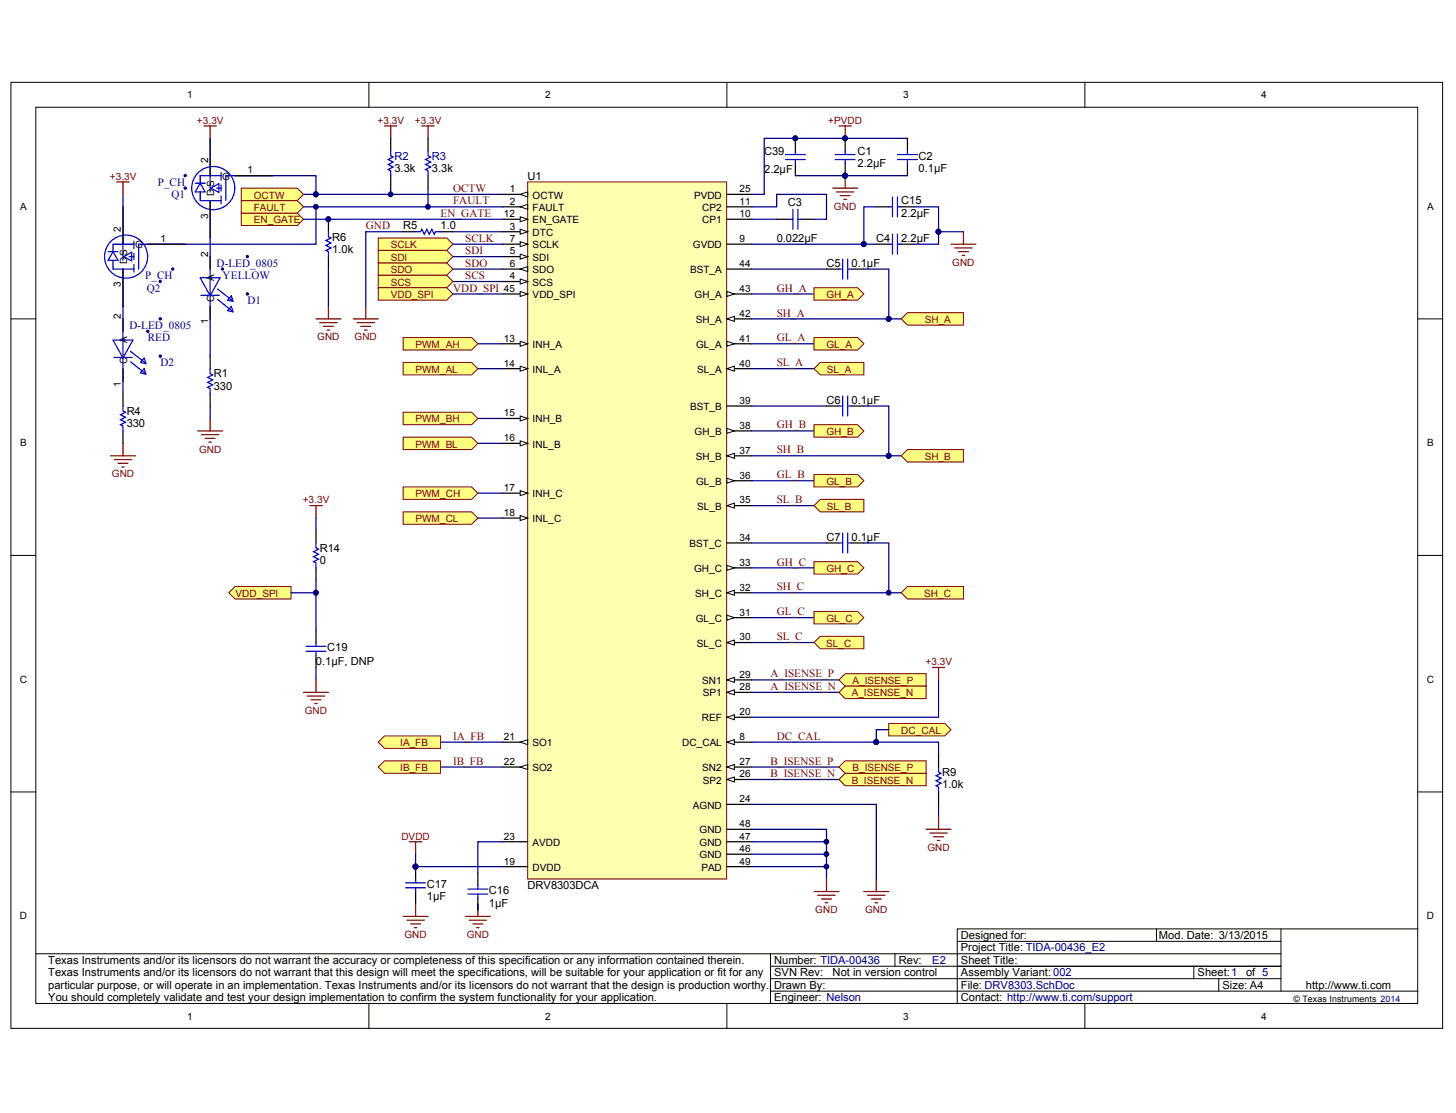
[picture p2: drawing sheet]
<svg xmlns="http://www.w3.org/2000/svg" width="271mm" height="207mm" viewBox="0 0 271 207" stroke-linecap="round" stroke-linejoin="round" font-family="sans-serif">
<defs><g id="words">
<g font-size="2.1" fill="#000080">
<text x="73.4" y="29.7">R2</text>
<text x="80.4" y="29.7">R3</text>
<text x="29.4" y="34.6">P_CH</text>
<text x="31.9" y="36.9">Q1</text>
<text x="27" y="51.9">P_CH</text>
<text x="40.3" y="49.6">D-LED_0805</text>
<text x="41.4" y="51.9">YELLOW</text>
<text x="27.3" y="54.2">Q2</text>
<text x="46" y="56.6">D1</text>
<text x="24.1" y="61.2">D-LED_0805</text>
<text x="27.5" y="63.5">RED</text>
<text x="29.8" y="68.2">D2</text>
<text x="173.5" y="179.3">E2</text>
</g>
<g font-size="2.1">
<text x="142.2" y="28.8">C39</text>
<text x="159.6" y="28.8">C1</text>
<text x="170.9" y="29.7">C2</text>
<text x="73.4" y="32">3.3k</text>
<text x="80.4" y="32">3.3k</text>
<text x="98.2" y="33.4">U1</text>
<text x="142.2" y="32.2">2.2µF</text>
<text x="159.6" y="31.1">2.2µF</text>
<text x="170.9" y="32">0.1µF</text>
<text x="146.6" y="38.3">C3</text>
<text x="167.7" y="40.4">2.2µF</text>
<text x="167.7" y="38">C15</text>
<text x="61.8" y="47.1">1.0k</text>
<text x="61.8" y="44.8">R6</text>
<text x="75" y="42.7">R5</text>
<text x="82" y="42.7">1.0</text>
<text x="144.5" y="45">0.022µF</text>
<text x="163.1" y="45">C4</text>
<text x="167.7" y="45">2.2µF</text>
<text x="153.8" y="49.6">C5</text>
<text x="158.4" y="49.6">0.1µF</text>
<text x="39.8" y="70.2">R1</text>
<text x="23.6" y="77.2">R4</text>
<text x="39.8" y="72.6">330</text>
<text x="153.8" y="75.1">C6</text>
<text x="158.4" y="75.1">0.1µF</text>
<text x="23.6" y="79.5">330</text>
<text x="153.8" y="100.6">C7</text>
<text x="158.4" y="100.6">0.1µF</text>
<text x="59.5" y="105">0</text>
<text x="59.5" y="102.7">R14</text>
<text x="58.8" y="123.7">0.1µF, DNP</text>
<text x="60.9" y="121.2">C19</text>
<text x="175.3" y="146.7">1.0k</text>
<text x="175.3" y="144.4">R9</text>
<text x="79.4" y="167.5">1µF</text>
<text x="79.4" y="165.2">C17</text>
<text x="91" y="166.4">C16</text>
<text x="98.2" y="165.4">DRV8303DCA</text>
<text x="91" y="168.7">1µF</text>
<text x="9" y="179.3">Texas Instruments and/or its licensors do not warrant the accuracy or completeness of this specification or any information contained therein.</text>
<text x="144.1" y="179.3">Number: TIDA-00436</text>
<text x="167.2" y="179.3">Rev:</text>
<text x="178.8" y="179.3">Sheet Title:</text>
<text x="178.8" y="177">Project Title: TIDA-00436_E2</text>
<text x="178.8" y="174.7">Designed for:</text>
<text x="215.7" y="174.7">Mod. Date: 3/13/2015</text>
<text x="9" y="181.7">Texas Instruments and/or its licensors do not warrant that this design will meet the specifications, will be suitable for your application or fit for any</text>
<text x="9" y="184">particular purpose, or will operate in an implementation. Texas Instruments and/or its licensors do not warrant that the design is production worthy.</text>
<text x="144.1" y="184">Drawn By:</text>
<text x="144.1" y="181.7">SVN Rev:</text>
<text x="154.9" y="181.7">Not in version control</text>
<text x="178.8" y="184">File: DRV8303.SchDoc</text>
<text x="178.8" y="181.7">Assembly Variant: 002</text>
<text x="222.9" y="181.7">Sheet:1</text>
<text x="227.5" y="184">Size: A4</text>
<text x="231.9" y="181.7">of 5</text>
<text x="243" y="184">http://www.ti.com</text>
<text x="9" y="186.3">You should completely validate and test your design implementation to confirm the system functionality for your application.</text>
<text x="144.1" y="186.3">Engineer: Nelson</text>
<text x="178.8" y="186.3">Contact: http://www.ti.com/support</text>
</g>
<g font-size="2.1" fill="#800000">
<text x="84.3" y="35.7">OCTW</text>
<text x="82" y="40.4">EN_GATE</text>
<text x="84.3" y="38">FAULT</text>
<text x="68.1" y="42.6">GND</text>
<text x="86.6" y="45">SCLK</text>
<text x="86.6" y="47.3">SDI</text>
<text x="86.6" y="51.9">SCS</text>
<text x="86.6" y="49.6">SDO</text>
<text x="84.3" y="54.2">VDD_SPI 45</text>
<text x="144.5" y="54.2">GH_A</text>
<text x="144.5" y="58.9">SH_A</text>
<text x="144.5" y="63.5">GL_A</text>
<text x="144.5" y="68.2">SL_A</text>
<text x="144.5" y="79.7">GH_B</text>
<text x="144.5" y="89">GL_B</text>
<text x="144.5" y="84.4">SH_B</text>
<text x="144.5" y="93.6">SL_B</text>
<text x="144.5" y="105.2">GH_C</text>
<text x="144.5" y="109.8">SH_C</text>
<text x="144.5" y="119.1">SL_C</text>
<text x="144.5" y="114.5">GL_C</text>
<text x="143.4" y="126">A_ISENSE_P</text>
<text x="143.4" y="128.4">A_ISENSE_N</text>
<text x="84.3" y="137.6">IA_FB</text>
<text x="144.5" y="137.6">DC_CAL</text>
<text x="84.3" y="142.3">IB_FB</text>
<text x="143.4" y="142.3">B_ISENSE_P</text>
<text x="143.4" y="144.6">B_ISENSE_N</text>
</g>
<g font-size="1.9">
<text x="34.8" y="18.3">1</text>
<text x="101.4" y="18.3">2</text>
<text x="168.1" y="18.3">3</text>
<text x="234.7" y="18.3">4</text>
<text x="38.7" y="30.4" transform="rotate(-90 38.7 30.4)">2</text>
<text x="41.3" y="33.5">G</text>
<text x="46" y="32.3">1</text>
<text x="94.8" y="35.8">1</text>
<text x="137.6" y="35.8">25</text>
<text x="3.7" y="39">A</text>
<text x="38.7" y="40.7" transform="rotate(-90 38.7 40.7)">3</text>
<text x="39.9" y="36.4" transform="rotate(-90 39.9 36.4)">DS</text>
<text x="93.8" y="40.4">12</text>
<text x="94.8" y="38.1">2</text>
<text x="99.1" y="36.9">OCTW</text>
<text x="99.1" y="39.3">FAULT</text>
<text x="99.1" y="41.5">EN_GATE</text>
<text x="129.2" y="36.9">PVDD</text>
<text x="130.7" y="41.5">CP1</text>
<text x="130.7" y="39.3">CP2</text>
<text x="137.6" y="40.4">10</text>
<text x="137.6" y="38.1">11</text>
<text x="265.6" y="39">A</text>
<text x="22.5" y="43.1" transform="rotate(-90 22.5 43.1)">2</text>
<text x="25.1" y="46.2">G</text>
<text x="29.8" y="45.1">1</text>
<text x="38.7" y="47.8" transform="rotate(-90 38.7 47.8)">2</text>
<text x="94.8" y="42.7">3</text>
<text x="94.8" y="47.3">5</text>
<text x="94.8" y="45.1">7</text>
<text x="99.1" y="43.9">DTC</text>
<text x="99.1" y="46.2">SCLK</text>
<text x="128.9" y="46.2">GVDD</text>
<text x="137.6" y="45.1">9</text>
<text x="22.5" y="53.4" transform="rotate(-90 22.5 53.4)">3</text>
<text x="23.7" y="49.1" transform="rotate(-90 23.7 49.1)">DS</text>
<text x="39.9" y="52.2" transform="rotate(-90 39.9 52.2)">A</text>
<text x="94.8" y="52">4</text>
<text x="94.8" y="49.7">6</text>
<text x="99.1" y="53.1">SCS</text>
<text x="99.1" y="48.5">SDI</text>
<text x="99.1" y="50.8">SDO</text>
<text x="128.4" y="50.8">BST_A</text>
<text x="137.6" y="49.7">44</text>
<text x="22.5" y="59.3" transform="rotate(-90 22.5 59.3)">2</text>
<text x="39.9" y="56.1" transform="rotate(-90 39.9 56.1)">C</text>
<text x="99.1" y="55.5">VDD_SPI</text>
<text x="129.2" y="55.5">GH_A</text>
<text x="137.6" y="58.9">42</text>
<text x="137.6" y="54.3">43</text>
<text x="23.7" y="63.8" transform="rotate(-90 23.7 63.8)">A</text>
<text x="38.7" y="60.4" transform="rotate(-90 38.7 60.4)">1</text>
<text x="93.8" y="63.5">13</text>
<text x="99.1" y="64.7">INH_A</text>
<text x="129.5" y="60.1">SH_A</text>
<text x="129.5" y="64.7">GL_A</text>
<text x="137.6" y="63.5">41</text>
<text x="22.5" y="72" transform="rotate(-90 22.5 72)">1</text>
<text x="23.7" y="67.6" transform="rotate(-90 23.7 67.6)">C</text>
<text x="93.8" y="68.2">14</text>
<text x="99.1" y="69.3">INL_A</text>
<text x="129.8" y="69.3">SL_A</text>
<text x="137.6" y="68.2">40</text>
<text x="93.8" y="77.5">15</text>
<text x="128.4" y="76.3">BST_B</text>
<text x="137.6" y="75.1">39</text>
<text x="3.7" y="83">B</text>
<text x="93.8" y="82.1">16</text>
<text x="99.1" y="78.6">INH_B</text>
<text x="99.1" y="83.3">INL_B</text>
<text x="129.2" y="80.9">GH_B</text>
<text x="137.6" y="79.8">38</text>
<text x="265.6" y="83">B</text>
<text x="129.5" y="85.6">SH_B</text>
<text x="137.6" y="89.1">36</text>
<text x="137.6" y="84.4">37</text>
<text x="93.8" y="91.3">17</text>
<text x="93.8" y="96">18</text>
<text x="99.1" y="92.5">INH_C</text>
<text x="129.5" y="90.2">GL_B</text>
<text x="129.8" y="94.9">SL_B</text>
<text x="137.6" y="93.7">35</text>
<text x="99.1" y="97.1">INL_C</text>
<text x="128.3" y="101.8">BST_C</text>
<text x="137.6" y="100.6">34</text>
<text x="129.2" y="106.4">GH_C</text>
<text x="137.6" y="105.3">33</text>
<text x="129.4" y="111.1">SH_C</text>
<text x="137.6" y="109.9">32</text>
<text x="129.5" y="115.7">GL_C</text>
<text x="137.6" y="119.1">30</text>
<text x="137.6" y="114.5">31</text>
<text x="129.7" y="120.3">SL_C</text>
<text x="3.7" y="127">C</text>
<text x="130.7" y="127.3">SN1</text>
<text x="130.8" y="129.6">SP1</text>
<text x="137.6" y="128.4">28</text>
<text x="137.6" y="126.1">29</text>
<text x="265.5" y="127">C</text>
<text x="93.8" y="137.7">21</text>
<text x="130.6" y="134.2">REF</text>
<text x="137.6" y="137.7">8</text>
<text x="137.6" y="133.1">20</text>
<text x="93.8" y="142.3">22</text>
<text x="99.1" y="138.9">SO1</text>
<text x="99.1" y="143.5">SO2</text>
<text x="127" y="138.9">DC_CAL</text>
<text x="130.7" y="143.5">SN2</text>
<text x="137.6" y="142.3">27</text>
<text x="130.8" y="145.8">SP2</text>
<text x="137.6" y="149.3">24</text>
<text x="137.6" y="144.6">26</text>
<text x="128.9" y="150.4">AGND</text>
<text x="130.2" y="155.1">GND</text>
<text x="137.6" y="153.9">48</text>
<text x="93.8" y="160.9">19</text>
<text x="93.8" y="156.2">23</text>
<text x="99.1" y="162">DVDD</text>
<text x="99.1" y="157.4">AVDD</text>
<text x="130.2" y="159.7">GND</text>
<text x="130.2" y="157.4">GND</text>
<text x="130.5" y="162">PAD</text>
<text x="137.6" y="158.5">46</text>
<text x="137.6" y="156.2">47</text>
<text x="137.6" y="160.9">49</text>
<text x="3.7" y="171">D</text>
<text x="265.5" y="171">D</text>
<text x="34.8" y="189.7">1</text>
<text x="101.4" y="189.7">2</text>
<text x="168.1" y="189.7">3</text>
<text x="234.7" y="189.7">4</text>
</g>
<g font-size="1.9" fill="#800000">
<text x="36.6" y="23">+3.3V</text>
<text x="70.3" y="23">+3.3V</text>
<text x="77.2" y="23">+3.3V</text>
<text x="154.1" y="23">+PVDD</text>
<text x="20.4" y="33.5">+3.3V</text>
<text x="47.2" y="41.5">EN_GATE</text>
<text x="47.2" y="39.3">FAULT</text>
<text x="47.2" y="36.9">OCTW</text>
<text x="155.2" y="39">GND</text>
<text x="72.7" y="46.2">SCLK</text>
<text x="72.7" y="50.8">SDO</text>
<text x="72.7" y="53.1">SCS</text>
<text x="72.7" y="48.5">SDI</text>
<text x="177.2" y="49.5">GND</text>
<text x="72.7" y="55.5">VDD_SPI</text>
<text x="153.8" y="55.5">GH_A</text>
<text x="59" y="63.3">GND</text>
<text x="66" y="63.3">GND</text>
<text x="77.3" y="64.7">PWM_AH</text>
<text x="153.8" y="64.7">GL_A</text>
<text x="172.1" y="60.1">SH_A</text>
<text x="77.3" y="69.3">PWM_AL</text>
<text x="153.9" y="69.3">SL_A</text>
<text x="77.3" y="78.6">PWM_BH</text>
<text x="77.3" y="83.3">PWM_BL</text>
<text x="153.8" y="80.9">GH_B</text>
<text x="20.8" y="88.8">GND</text>
<text x="37" y="84.2">GND</text>
<text x="172.1" y="85.6">SH_B</text>
<text x="56.3" y="93.7">+3.3V</text>
<text x="77.3" y="92.5">PWM_CH</text>
<text x="153.8" y="90.2">GL_B</text>
<text x="153.9" y="94.9">SL_B</text>
<text x="77.3" y="97.1">PWM_CL</text>
<text x="153.8" y="106.4">GH_C</text>
<text x="43.8" y="111.1">VDD_SPI</text>
<text x="172" y="111.1">SH_C</text>
<text x="153.8" y="115.7">GL_C</text>
<text x="153.7" y="120.3">SL_C</text>
<text x="172.2" y="123.8">+3.3V</text>
<text x="158.5" y="129.6">A_ISENSE_N</text>
<text x="158.6" y="127.3">A_ISENSE_P</text>
<text x="56.7" y="132.8">GND</text>
<text x="167.7" y="136.5">DC_CAL</text>
<text x="74.5" y="138.9">IA_FB</text>
<text x="74.5" y="143.5">IB_FB</text>
<text x="158.6" y="143.5">B_ISENSE_P</text>
<text x="158.5" y="145.8">B_ISENSE_N</text>
<text x="74.7" y="156.2">DVDD</text>
<text x="172.6" y="158.3">GND</text>
<text x="151.7" y="169.9">GND</text>
<text x="161" y="169.9">GND</text>
<text x="75.2" y="174.5">GND</text>
<text x="86.8" y="174.5">GND</text>
</g>
<text font-size="1.6" x="240.7" y="186.4">© Texas Instruments 2014</text>
</g></defs>
<g fill="#fff" stroke="#000" stroke-width=".19">
<path d="M2 15.3h266.4v176h-266.4z"/>
<path d="M6.7 20h257.1v166.7h-257.1z"/>
</g>
<g fill="none" stroke="#000" stroke-width=".19">
<path d="M68.6 15.3v4.7M135.3 15.3v4.7M201.9 15.3v4.7M2 59.3h4.7M263.9 59.3h4.6M2 103.3h4.7M263.9 103.3h4.6M2 147.3h4.7M263.9 147.3h4.6M6.7 177.5h231.7M143.4 179.8h95M143.4 177.5v9.2"/>
<path d="M166.5 177.5v2.3M178.1 175.1h60.3M215.2 172.8v2.3M222.1 179.8v2.3M238.4 172.8v11.6M263.9 172.8h-85.8v13.9M68.6 186.7v4.7M135.3 186.7v4.7M143.4 184.4h120.5M143.4 182.1h95M201.9 186.7v4.7M226.8 182.1v2.3"/>
</g>
<path d="M22.9 36.2v2.3M56.5 36.2h2.3M75 43.1h-6.9v13.9M84.3 52.4h9.3M84.3 43.1h9.3" fill="none" stroke="#000080" stroke-width=".23"/>
<circle cx="58.8" cy="36.2" r=".45" fill="#000080" stroke="#000080" stroke-width=".19"/>
<g fill="#ffff80" stroke="#800000" stroke-width=".19">
<path d="M70.4 48.9h12.7l1.2 1.2-1.2 1.1h-12.7z" fill-rule="evenodd"/>
<path d="M70.4 51.2h12.7l1.2 1.2-1.2 1.1h-12.7z" fill-rule="evenodd"/>
</g>
<path d="M65.7 59.3h4.7M68.1 57v2.3M66.4 60h3.3M67.1 60.7h1.9M67.8 61.4h.5" fill="none" stroke="#800000" stroke-width=".23"/>
<g fill="#ffff80" stroke="#800000" stroke-width=".19">
<path d="M44.9 39.6h10.4l1.2 1.2-1.2 1.2h-10.4z" fill-rule="evenodd"/>
<path d="M44.9 37.3h10.4l1.2 1.2-1.2 1.1h-10.4z" fill-rule="evenodd"/>
<path d="M44.9 35h10.4l1.2 1.2-1.2 1.1h-10.4z" fill-rule="evenodd"/>
</g>
<path d="M21.7 33.9h2.3M22.9 33.9v2.3M71.5 23.4h2.4M72.7 23.4v2.3M78.5 23.4h2.3M79.7 23.4v2.3M58.8 59.3h4.6M61.1 57v2.3M59.5 60h3.2M60.2 60.7h1.8M60.9 61.4h.4" fill="none" stroke="#800000" stroke-width=".23"/>
<path d="M70.4 53.5h12.7l1.2 1.2-1.2 1.2h-12.7z" fill-rule="evenodd" fill="#ffff80" stroke="#800000" stroke-width=".19"/>
<path d="M61.1 40.8v2.3M61.1 47.7v2.4M75 43.1h2.3M82 43.1h2.3" fill="none" stroke="#000" stroke-width=".23"/>
<circle cx="61.1" cy="40.8" r=".45" fill="#000080" stroke="#000080" stroke-width=".19"/>
<path d="M61.1 43.1v.9l.5 .3-.9 .4 .9 .5-.9 .5 .9 .4-.9 .5 .4 .2v.9M77.3 43.1h1l.2-.4 .5 .9 .4-.9 .5 .9 .4-.9 .5 .9 .2-.5h1" fill="none" stroke="#00f" stroke-width=".23"/>
<path d="M98.2 33.9h37v129.6h-37z" fill="#ffffb0" stroke="#800000" stroke-width=".19"/>
<path d="M93.6 36.2h4.6" fill="none" stroke="#000" stroke-width=".23"/>
<path d="M96.8 36.2l1.4-.5v.9z" fill="#fff" stroke="#000" stroke-width=".19"/>
<path d="M93.6 38.5h4.6" fill="none" stroke="#000" stroke-width=".23"/>
<path d="M96.8 38.5l1.4-.5v.9z" fill="#fff" stroke="#000" stroke-width=".19"/>
<path d="M93.6 43.1h4.6" fill="none" stroke="#000" stroke-width=".23"/>
<path d="M96.8 42.7l1.4 .4-1.4 .5z" fill="#fff" stroke="#000" stroke-width=".19"/>
<path d="M93.6 52.4h4.6" fill="none" stroke="#000" stroke-width=".23"/>
<path d="M96.8 51.9l1.4 .5-1.4 .4z" fill="#fff" stroke="#000" stroke-width=".19"/>
<path d="M93.6 47.7h4.6" fill="none" stroke="#000" stroke-width=".23"/>
<path d="M96.8 47.3l1.4 .4-1.4 .5z" fill="#fff" stroke="#000" stroke-width=".19"/>
<path d="M93.6 50.1h4.6" fill="none" stroke="#000" stroke-width=".23"/>
<path d="M96.8 50.1l1.4-.5v.9z" fill="#fff" stroke="#000" stroke-width=".19"/>
<path d="M93.6 45.4h4.6" fill="none" stroke="#000" stroke-width=".23"/>
<path d="M96.8 45l1.4 .4-1.4 .5z" fill="#fff" stroke="#000" stroke-width=".19"/>
<path d="M135.3 138.1h4.6" fill="none" stroke="#000" stroke-width=".23"/>
<path d="M135.3 138.1l1.3-.5v.9z" fill="#fff" stroke="#000" stroke-width=".19"/>
<path d="M135.3 38.5h4.6M93.6 40.8h4.6M135.3 45.4h4.6M135.3 40.8h4.6" fill="none" stroke="#000" stroke-width=".23"/>
<path d="M96.8 40.3l1.4 .5-1.4 .5z" fill="#fff" stroke="#000" stroke-width=".19"/>
<path d="M93.6 64h4.6" fill="none" stroke="#000" stroke-width=".23"/>
<path d="M96.8 63.5l1.4 .5-1.4 .4z" fill="#fff" stroke="#000" stroke-width=".19"/>
<path d="M93.6 68.6h4.6" fill="none" stroke="#000" stroke-width=".23"/>
<path d="M96.8 68.1l1.4 .5-1.4 .5z" fill="#fff" stroke="#000" stroke-width=".19"/>
<path d="M93.6 77.9h4.6" fill="none" stroke="#000" stroke-width=".23"/>
<path d="M96.8 77.4l1.4 .5-1.4 .4z" fill="#fff" stroke="#000" stroke-width=".19"/>
<path d="M93.6 82.5h4.6" fill="none" stroke="#000" stroke-width=".23"/>
<path d="M96.8 82l1.4 .5-1.4 .5z" fill="#fff" stroke="#000" stroke-width=".19"/>
<path d="M93.6 91.8h4.6" fill="none" stroke="#000" stroke-width=".23"/>
<path d="M96.8 91.3l1.4 .5-1.4 .4z" fill="#fff" stroke="#000" stroke-width=".19"/>
<path d="M93.6 96.4h4.6" fill="none" stroke="#000" stroke-width=".23"/>
<path d="M96.8 95.9l1.4 .5-1.4 .5z" fill="#fff" stroke="#000" stroke-width=".19"/>
<path d="M135.3 133.4h4.6M93.6 161.2h4.6" fill="none" stroke="#000" stroke-width=".23"/>
<path d="M135.3 133.4l1.3-.4v.9z" fill="#fff" stroke="#000" stroke-width=".19"/>
<path d="M93.6 138.1h4.6" fill="none" stroke="#000" stroke-width=".23"/>
<path d="M96.8 138.1l1.4-.5v.9z" fill="#fff" stroke="#000" stroke-width=".19"/>
<path d="M93.6 142.7h4.6" fill="none" stroke="#000" stroke-width=".23"/>
<path d="M96.8 142.7l1.4-.4v.9z" fill="#fff" stroke="#000" stroke-width=".19"/>
<path d="M135.3 36.2h4.6M93.6 156.6h4.6M135.3 149.7h4.6M135.3 145h4.6" fill="none" stroke="#000" stroke-width=".23"/>
<path d="M135.3 145l1.3-.4v.9z" fill="#fff" stroke="#000" stroke-width=".19"/>
<path d="M135.3 142.7h4.6" fill="none" stroke="#000" stroke-width=".23"/>
<path d="M135.3 142.7l1.3-.4v.9z" fill="#fff" stroke="#000" stroke-width=".19"/>
<path d="M135.3 128.8h4.6" fill="none" stroke="#000" stroke-width=".23"/>
<path d="M135.3 128.8l1.3-.4v.9z" fill="#fff" stroke="#000" stroke-width=".19"/>
<path d="M135.3 126.5h4.6" fill="none" stroke="#000" stroke-width=".23"/>
<path d="M135.3 126.5l1.3-.5v1z" fill="#fff" stroke="#000" stroke-width=".19"/>
<path d="M135.3 119.6h4.6" fill="none" stroke="#000" stroke-width=".23"/>
<path d="M135.3 119.6l1.3-.5v.9z" fill="#fff" stroke="#000" stroke-width=".19"/>
<path d="M135.3 114.9h4.6" fill="none" stroke="#000" stroke-width=".23"/>
<path d="M135.3 114.5l1.3 .4-1.3 .5z" fill="#fff" stroke="#000" stroke-width=".19"/>
<path d="M135.3 110.3h4.6" fill="none" stroke="#000" stroke-width=".23"/>
<path d="M135.3 110.3l1.3-.5v1z" fill="#fff" stroke="#000" stroke-width=".19"/>
<path d="M135.3 105.7h4.6" fill="none" stroke="#000" stroke-width=".23"/>
<path d="M135.3 105.2l1.3 .5-1.3 .4z" fill="#fff" stroke="#000" stroke-width=".19"/>
<path d="M135.3 94.1h4.6M135.3 101h4.6" fill="none" stroke="#000" stroke-width=".23"/>
<path d="M135.3 94.1l1.3-.5v.9z" fill="#fff" stroke="#000" stroke-width=".19"/>
<path d="M135.3 89.4h4.6" fill="none" stroke="#000" stroke-width=".23"/>
<path d="M135.3 89l1.3 .4-1.3 .5z" fill="#fff" stroke="#000" stroke-width=".19"/>
<path d="M135.3 84.8h4.6" fill="none" stroke="#000" stroke-width=".23"/>
<path d="M135.3 84.8l1.3-.5v1z" fill="#fff" stroke="#000" stroke-width=".19"/>
<path d="M135.3 80.2h4.6" fill="none" stroke="#000" stroke-width=".23"/>
<path d="M135.3 79.7l1.3 .5-1.3 .4z" fill="#fff" stroke="#000" stroke-width=".19"/>
<path d="M135.3 75.5h4.6M135.3 68.6h4.6" fill="none" stroke="#000" stroke-width=".23"/>
<path d="M135.3 68.6l1.3-.5v1z" fill="#fff" stroke="#000" stroke-width=".19"/>
<path d="M135.3 64h4.6" fill="none" stroke="#000" stroke-width=".23"/>
<path d="M135.3 63.5l1.3 .5-1.3 .4z" fill="#fff" stroke="#000" stroke-width=".19"/>
<path d="M135.3 59.3h4.6" fill="none" stroke="#000" stroke-width=".23"/>
<path d="M135.3 59.3l1.3-.4v.9z" fill="#fff" stroke="#000" stroke-width=".19"/>
<path d="M135.3 54.7h4.6" fill="none" stroke="#000" stroke-width=".23"/>
<path d="M135.3 54.2l1.3 .5-1.3 .5z" fill="#fff" stroke="#000" stroke-width=".19"/>
<path d="M93.6 54.7h4.6M135.3 50.1h4.6" fill="none" stroke="#000" stroke-width=".23"/>
<path d="M96.8 54.2l1.4 .5-1.4 .5z" fill="#fff" stroke="#000" stroke-width=".19"/>
<path d="M135.3 158.9h4.6M135.3 156.6h4.6M135.3 154.3h4.6M135.3 161.2h4.6" fill="none" stroke="#000" stroke-width=".23"/>
<path d="M56.5 38.5h37.1M58.8 36.2h34.8M84.3 45.4h9.3M84.3 54.7h9.3" fill="none" stroke="#000080" stroke-width=".23"/>
<circle cx="58.8" cy="36.2" r=".45" fill="#000080" stroke="#000080" stroke-width=".19"/>
<g fill="#ffff80" stroke="#800000" stroke-width=".19">
<path d="M70.4 44.3h12.7l1.2 1.1-1.2 1.2h-12.7z" fill-rule="evenodd"/>
<path d="M70.4 46.6h12.7l1.2 1.1-1.2 1.2h-12.7z" fill-rule="evenodd"/>
</g>
<path d="M84.3 47.7h9.3M88.9 77.9h4.7M88.9 82.5h4.7" fill="none" stroke="#000080" stroke-width=".23"/>
<g fill="#ffff80" stroke="#800000" stroke-width=".19">
<path d="M75 76.7h12.8l1.1 1.2-1.1 1.1h-12.8z" fill-rule="evenodd"/>
<path d="M75 81.3h12.8l1.1 1.2-1.1 1.2h-12.8z" fill-rule="evenodd"/>
</g>
<path d="M88.9 91.8h4.7M88.9 96.4h4.7" fill="none" stroke="#000080" stroke-width=".23"/>
<g fill="#ffff80" stroke="#800000" stroke-width=".19">
<path d="M75 90.6h12.8l1.1 1.2-1.1 1.1h-12.8z" fill-rule="evenodd"/>
<path d="M75 95.2h12.8l1.1 1.2-1.1 1.1h-12.8z" fill-rule="evenodd"/>
</g>
<path d="M88.9 64h4.7M88.9 68.6h4.7" fill="none" stroke="#000080" stroke-width=".23"/>
<g fill="#ffff80" stroke="#800000" stroke-width=".19">
<path d="M75 62.8h12.8l1.1 1.2-1.1 1.1h-12.8z" fill-rule="evenodd"/>
<path d="M75 67.4h12.8l1.1 1.2-1.1 1.2h-12.8z" fill-rule="evenodd"/>
</g>
<path d="M82 138.1h11.6" fill="none" stroke="#000080" stroke-width=".23"/>
<path d="M70.4 138.1l1.1-1.2h10.5v2.3h-10.5z" fill-rule="evenodd" fill="#ffff80" stroke="#800000" stroke-width=".19"/>
<path d="M82 142.7h11.6" fill="none" stroke="#000080" stroke-width=".23"/>
<path d="M70.4 142.7l1.1-1.1h10.5v2.3h-10.5z" fill-rule="evenodd" fill="#ffff80" stroke="#800000" stroke-width=".19"/>
<path d="M93.6 156.6h-4.7v5.8M139.9 154.3h13.9v9.3M139.9 149.7h23.2v13.9M139.9 156.6h13.9M139.9 158.9h13.9M139.9 145h16.2M139.9 161.2h13.9" fill="none" stroke="#000080" stroke-width=".23"/>
<path d="M77.3 161.2v2.4M77.3 165.9v2.3M88.9 162.4v2.3M88.9 167v2.4" fill="none" stroke="#000" stroke-width=".23"/>
<path d="M75.5 164.3h3.7M75.5 165.2h3.7M77.3 163.6v.7M77.3 165.2v.7M87.1 165.4h3.7M87.1 166.3h3.7M88.9 164.7v.7M88.9 166.3v.7" fill="none" stroke="#00f" stroke-width=".23"/>
<g fill="none" stroke="#800000" stroke-width=".23">
<path d="M76.2 156.6h2.3M77.3 156.6v2.3M75 170.5h4.7M75.7 171.2h3.3M76.4 171.9h1.9M77.1 172.6h.5M77.3 168.2v2.3M86.6 170.5h4.6M87.3 171.2h3.2M88 171.9h1.8M88.7 172.6h.5M88.9 168.2v2.3"/>
<path d="M151.5 165.9h4.6M152.2 166.6h3.2M152.9 167.3h1.8M153.6 168h.4M153.8 163.6v2.3M160.7 165.9h4.7M161.4 166.6h3.3M162.1 167.3h1.9M162.8 168h.5M163.1 163.6v2.3"/>
</g>
<g fill="#000080" stroke="#000080" stroke-width=".19">
<circle cx="77.3" cy="161.2" r=".45"/>
<circle cx="153.8" cy="156.6" r=".45"/>
<circle cx="153.8" cy="158.9" r=".45"/>
<circle cx="153.8" cy="161.2" r=".45"/>
</g>
<path d="M156.1 145l1.2-1.1h15v2.3h-15z" fill-rule="evenodd" fill="#ffff80" stroke="#800000" stroke-width=".19"/>
<path d="M139.9 142.7h16.2" fill="none" stroke="#000080" stroke-width=".23"/>
<path d="M156.1 142.7l1.2-1.1h15v2.3h-15z" fill-rule="evenodd" fill="#ffff80" stroke="#800000" stroke-width=".19"/>
<path d="M174.6 149.7v2.3" fill="none" stroke="#000080" stroke-width=".23"/>
<path d="M165.4 134.6h10.4l1.2 1.2-1.2 1.1h-10.4z" fill-rule="evenodd" fill="#ffff80" stroke="#800000" stroke-width=".19"/>
<path d="M173.5 124.2h2.3M174.6 124.2v2.3M172.3 154.3h4.7M173 155h3.3M173.7 155.7h1.9M174.4 156.4h.5M174.6 152v2.3" fill="none" stroke="#800000" stroke-width=".23"/>
<path d="M174.6 140.4v2.3M174.6 147.3v2.4" fill="none" stroke="#000" stroke-width=".23"/>
<path d="M174.6 142.7v.9l.5 .3-.9 .4 .9 .5-.9 .5 .9 .4-.9 .5 .4 .2v.9" fill="none" stroke="#00f" stroke-width=".23"/>
<path d="M139.9 126.5h16.2M174.6 126.5v6.9h-34.7" fill="none" stroke="#000080" stroke-width=".23"/>
<path d="M156.1 126.5l1.2-1.2h15v2.4h-15z" fill-rule="evenodd" fill="#ffff80" stroke="#800000" stroke-width=".19"/>
<path d="M139.9 128.8h16.2" fill="none" stroke="#000080" stroke-width=".23"/>
<path d="M156.1 128.8l1.2-1.1h15v2.3h-15z" fill-rule="evenodd" fill="#ffff80" stroke="#800000" stroke-width=".19"/>
<path d="M139.9 119.6h11.6" fill="none" stroke="#000080" stroke-width=".23"/>
<path d="M151.5 119.6l1.1-1.2h8.1v2.3h-8.1z" fill-rule="evenodd" fill="#ffff80" stroke="#800000" stroke-width=".19"/>
<path d="M139.9 114.9h11.6" fill="none" stroke="#000080" stroke-width=".23"/>
<path d="M151.5 113.8h8.1l1.1 1.1-1.1 1.2h-8.1z" fill-rule="evenodd" fill="#ffff80" stroke="#800000" stroke-width=".19"/>
<path d="M139.9 105.7h11.6" fill="none" stroke="#000080" stroke-width=".23"/>
<path d="M151.5 104.5h8.1l1.1 1.2-1.1 1.1h-8.1z" fill-rule="evenodd" fill="#ffff80" stroke="#800000" stroke-width=".19"/>
<path d="M139.9 110.3h27.8" fill="none" stroke="#000080" stroke-width=".23"/>
<path d="M167.7 110.3l1.2-1.2h10.4v2.3h-10.4z" fill-rule="evenodd" fill="#ffff80" stroke="#800000" stroke-width=".19"/>
<path d="M139.9 75.5h13.9M160.7 75.5h4.7v9.3h2.3M139.9 80.2h11.6M139.9 89.4h11.6M139.9 94.1h11.6M139.9 101h13.9M160.7 101h4.7v9.3" fill="none" stroke="#000080" stroke-width=".23"/>
<g fill="#000080" stroke="#000080" stroke-width=".19">
<circle cx="165.4" cy="110.3" r=".45"/>
<circle cx="165.4" cy="84.8" r=".45"/>
</g>
<path d="M153.8 101h2.3M158.4 101h2.3" fill="none" stroke="#000" stroke-width=".23"/>
<path d="M156.8 99.2v3.7M157.7 99.2v3.7M156.1 101h.7M157.7 101h.7" fill="none" stroke="#00f" stroke-width=".23"/>
<g fill="#ffff80" stroke="#800000" stroke-width=".19">
<path d="M151.5 79h8.1l1.1 1.2-1.1 1.1h-8.1z" fill-rule="evenodd"/>
<path d="M151.5 88.3h8.1l1.1 1.1-1.1 1.2h-8.1z" fill-rule="evenodd"/>
<path d="M151.5 94.1l1.1-1.2h8.1v2.3h-8.1z" fill-rule="evenodd"/>
<path d="M167.7 84.8l1.2-1.1h10.4v2.3h-10.4z" fill-rule="evenodd"/>
</g>
<path d="M153.8 75.5h2.3M158.4 75.5h2.3" fill="none" stroke="#000" stroke-width=".23"/>
<path d="M156.1 75.5h.7M156.8 73.7v3.7M157.7 75.5h.7M157.7 73.7v3.7" fill="none" stroke="#00f" stroke-width=".23"/>
<path d="M139.9 54.7h11.6M139.9 50.1h13.9M165.4 59.3h2.3M139.9 64h11.6M139.9 68.6h11.6M139.9 84.8h25.5" fill="none" stroke="#000080" stroke-width=".23"/>
<g fill="#000080" stroke="#000080" stroke-width=".19">
<circle cx="165.4" cy="84.8" r=".45"/>
<circle cx="165.4" cy="59.3" r=".45"/>
</g>
<g fill="#ffff80" stroke="#800000" stroke-width=".19">
<path d="M151.5 53.5h8.1l1.1 1.2-1.1 1.2h-8.1z" fill-rule="evenodd"/>
<path d="M151.5 62.8h8.1l1.1 1.2-1.1 1.1h-8.1z" fill-rule="evenodd"/>
<path d="M151.5 68.6l1.1-1.2h8.1v2.4h-8.1z" fill-rule="evenodd"/>
<path d="M167.7 59.3l1.2-1.1h10.4v2.3h-10.4z" fill-rule="evenodd"/>
</g>
<g fill="none" stroke="#000" stroke-width=".23">
<path d="M22.9 38.5v6.9M39.1 25.7v7M39.1 37.3v7M43.7 32.7h7M157.3 25.7v2.4M157.3 30.4v2.3M168.9 25.7v2.4M168.9 30.4v2.3M22.9 50.1v6.9M22.9 59.3v2.3M27.5 45.4h7M39.1 47.7v2.4"/>
<path d="M39.1 57v2.3M144.5 40.8h2.3M149.2 40.8h2.3M153.8 50.1h2.3M158.4 50.1h2.3M163.1 45.4h2.3M167.7 45.4h2.3M22.9 68.6v2.3M22.9 73.2v2.3M39.1 66.3v2.3M39.1 73.2v2.3M22.9 80.2v2.3"/>
</g>
<g fill="none" stroke="#00f" stroke-width=".23">
<path d="M22.9 38.5v9.9M36.3 34.1h1.9M37.2 35.7v1.6h3.9M37.2 34.1l1 1.6h-1.9zM39.1 25.7v10M39.1 37.3v7M39.2 35l1.5-.8v1.6zM40.3 35h.8M41.1 32.1v1.4M41.1 34.4v1.2M41.1 36.4v1.5M41.1 32.7h-3.9v1.4"/>
<path d="M50.7 32.7h-8.7v4.6M147.5 38.9v3.8M148.5 38.9v3.8M155.4 28.8h3.7M155.4 29.7h3.7M157.3 28.1v.7M157.3 29.7v.7M167 28.8h3.7M167 29.7h3.7M168.9 28.1v.7M168.9 29.7v.7M20.1 46.8h1.9"/>
<path d="M21 48.4v1.7h3.9M21 46.8l1 1.6h-1.9zM22.9 50.1v6.9M22.9 59.3v11.6M23 47.7l1.5-.8v1.6zM24 47.7h.9M24.9 45.4h-3.9v1.4M24.9 44.9v1.4M24.9 47.1v1.2M24.9 49.2v1.4M34.5 45.4h-8.7v4.7M37.2 51.7h3.8l-1.9 3.3z"/>
<path d="M37.4 54.9h3.4M39.1 47.7v11.6M40.5 53.8l2.6 2.1M40.5 55.7l2.6 2.1M43 55l.4 1.1-1.1-.2zM43 57l.4 1-1.1-.2zM146.8 40.8h.7M148.5 40.8h.7M156.1 50.1h.7M156.8 48.2v3.7M157.7 50.1h.7M157.7 48.2v3.7"/>
<path d="M165.4 45.4h.7M166.1 43.6v3.7M167 45.4h.7M167 43.6v3.7M21 63.3h3.7l-1.8 3.3zM21.2 66.5h3.4M22.9 75.5v1l.4 .2-.9 .5 .9 .4-.9 .5 .9 .5-.9 .4 .5 .2v1M24.3 65.4l2.6 2M24.3 67.3l2.6 2.1M26.8 66.6l.3 1.1-1-.3zM26.8 68.6l.3 1-1-.2zM39.1 68.6v.9l.5 .3-1 .4 1 .5-1 .4 1 .5-1 .5 .5 .2v.9"/>
<circle cx="39.7" cy="35" r="4"/>
<circle cx="23.5" cy="47.7" r="4"/>
</g>
<path d="M58.8 38.5v6.9h-24.3M139.9 38.5h4.6v-2.3h9.3v4.6h-2.3M168.9 25.7h-26.7v10.5h-2.3M22.9 57v2.3M39.1 59.3v7M139.9 40.8h4.6M139.9 45.4h20.8M160.7 50.1h4.7v9.2h-25.5M174.6 43.1h4.7M22.9 70.9v2.3M39.1 75.5v2.4" fill="none" stroke="#000080" stroke-width=".23"/>
<g fill="#000080" stroke="#000080" stroke-width=".19">
<circle cx="174.6" cy="43.1" r=".45"/>
<circle cx="157.2" cy="25.7" r=".45"/>
<circle cx="157.2" cy="32.7" r=".45"/>
<circle cx="160.7" cy="45.4" r=".45"/>
<circle cx="58.8" cy="38.5" r=".45"/>
<circle cx="165.4" cy="59.3" r=".45"/>
<circle cx="27.5" cy="61.6" r=".21"/>
<circle cx="29.8" cy="66.3" r=".21"/>
<circle cx="29.8" cy="59.3" r=".21"/>
<circle cx="32.1" cy="50.1" r=".21"/>
<circle cx="29.8" cy="52.4" r=".21"/>
<circle cx="41.4" cy="50.1" r=".21"/>
<circle cx="46" cy="54.7" r=".21"/>
<circle cx="46" cy="47.7" r=".21"/>
<circle cx="34.4" cy="32.7" r=".21"/>
<circle cx="34.4" cy="35" r=".21"/>
</g>
<g fill="none" stroke="#800000" stroke-width=".23">
<path d="M37.9 23.4h2.4M39.1 23.4v2.3M155 35h4.6M155.6 35.7h3.3M156.1 23.4h2.3M156.3 36.4h1.9M157 37.1h.5M157.3 23.4v2.3M157.3 32.7v2.3M177 45.4h4.6M177.7 46.1h3.2M178.4 46.8h1.8"/>
<path d="M179.1 47.5h.4M179.3 43.1v2.3M39.1 77.9v2.3M20.6 84.8h4.6M21.3 85.5h3.2M22 86.2h1.8M22.7 86.9h.4M22.9 82.5v2.3M36.8 80.2h4.6M37.5 80.9h3.2M38.2 81.6h1.8M38.9 82.3h.4"/>
<path d="M57.6 94.1h2.4M58.8 94.1v2.3M56.5 128.8h4.6M57.2 129.5h3.2M57.9 130.2h1.8M58.6 130.9h.4M58.8 126.5v2.3"/>
</g>
<path d="M42.6 110.3l1.1-1.2h10.5v2.3h-10.5z" fill-rule="evenodd" fill="#ffff80" stroke="#800000" stroke-width=".19"/>
<path d="M72.7 25.7v2.4M72.7 32.7v2.3M79.7 25.7v2.4M79.7 32.7v2.3M148 25.7v2.4M148 30.4v2.3M163.1 38.5h2.3M167.7 38.5h2.3M58.8 98.7v2.3M58.8 105.7v2.3M58.8 117.2v2.4M58.8 121.9v2.3" fill="none" stroke="#000" stroke-width=".23"/>
<g fill="none" stroke="#00f" stroke-width=".23">
<path d="M72.7 28.1v.9l.5 .2-1 .5 1 .4-1 .5 1 .5-1 .4 .5 .3v.9M79.7 28.1v.9l.4 .2-.9 .5 .9 .4-.9 .5 .9 .5-.9 .4 .5 .3v.9M146.1 28.8h3.8M146.1 29.7h3.8M148 28.1v.7M148 29.7v.7M165.4 38.5h.7M166.1 36.6v3.7M167 38.5h.7M167 36.6v3.7M58.8 101v.9l.5 .3-1 .4 1 .5-1 .5 1 .4-1 .5 .5 .2v1M58.8 119.6v.6"/>
<path d="M56.9 120.2h3.8M56.9 121.2h3.8M58.8 121.2v.7"/>
</g>
<g fill="none" stroke="#000080" stroke-width=".23">
<path d="M50.7 32.7h8.1v3.5M72.7 35v1.2M79.7 35v3.5M148 32.7h20.9M163.1 38.5h-2.4v6.9h2.4M170 38.5h4.6v6.9h-4.6M39.1 44.3v3.4M56.5 40.8h37.1M61.1 50.1v6.9M84.3 50.1h9.3M58.8 96.4v2.3M54.2 110.3h4.6v6.9"/>
<path d="M58.8 108v2.3M58.8 124.2v2.3M139.9 138.1h23.2M163.1 138.1h11.5v2.3M165.4 135.8h-2.3v2.3M77.3 158.9v2.3h16.3M88.9 168.2v1.2"/>
</g>
<g fill="#000080" stroke="#000080" stroke-width=".19">
<circle cx="58.8" cy="110.3" r=".45"/>
<circle cx="79.6" cy="38.5" r=".45"/>
<circle cx="148" cy="25.7" r=".45"/>
<circle cx="157.2" cy="32.7" r=".45"/>
<circle cx="174.6" cy="43.1" r=".45"/>
<circle cx="160.7" cy="45.4" r=".45"/>
<circle cx="163" cy="138.1" r=".45"/>
<circle cx="77.3" cy="161.2" r=".45"/>
<circle cx="58.8" cy="36.2" r=".45"/>
<circle cx="72.7" cy="36.2" r=".45"/>
</g>
<use href="#words"/>
</svg>
